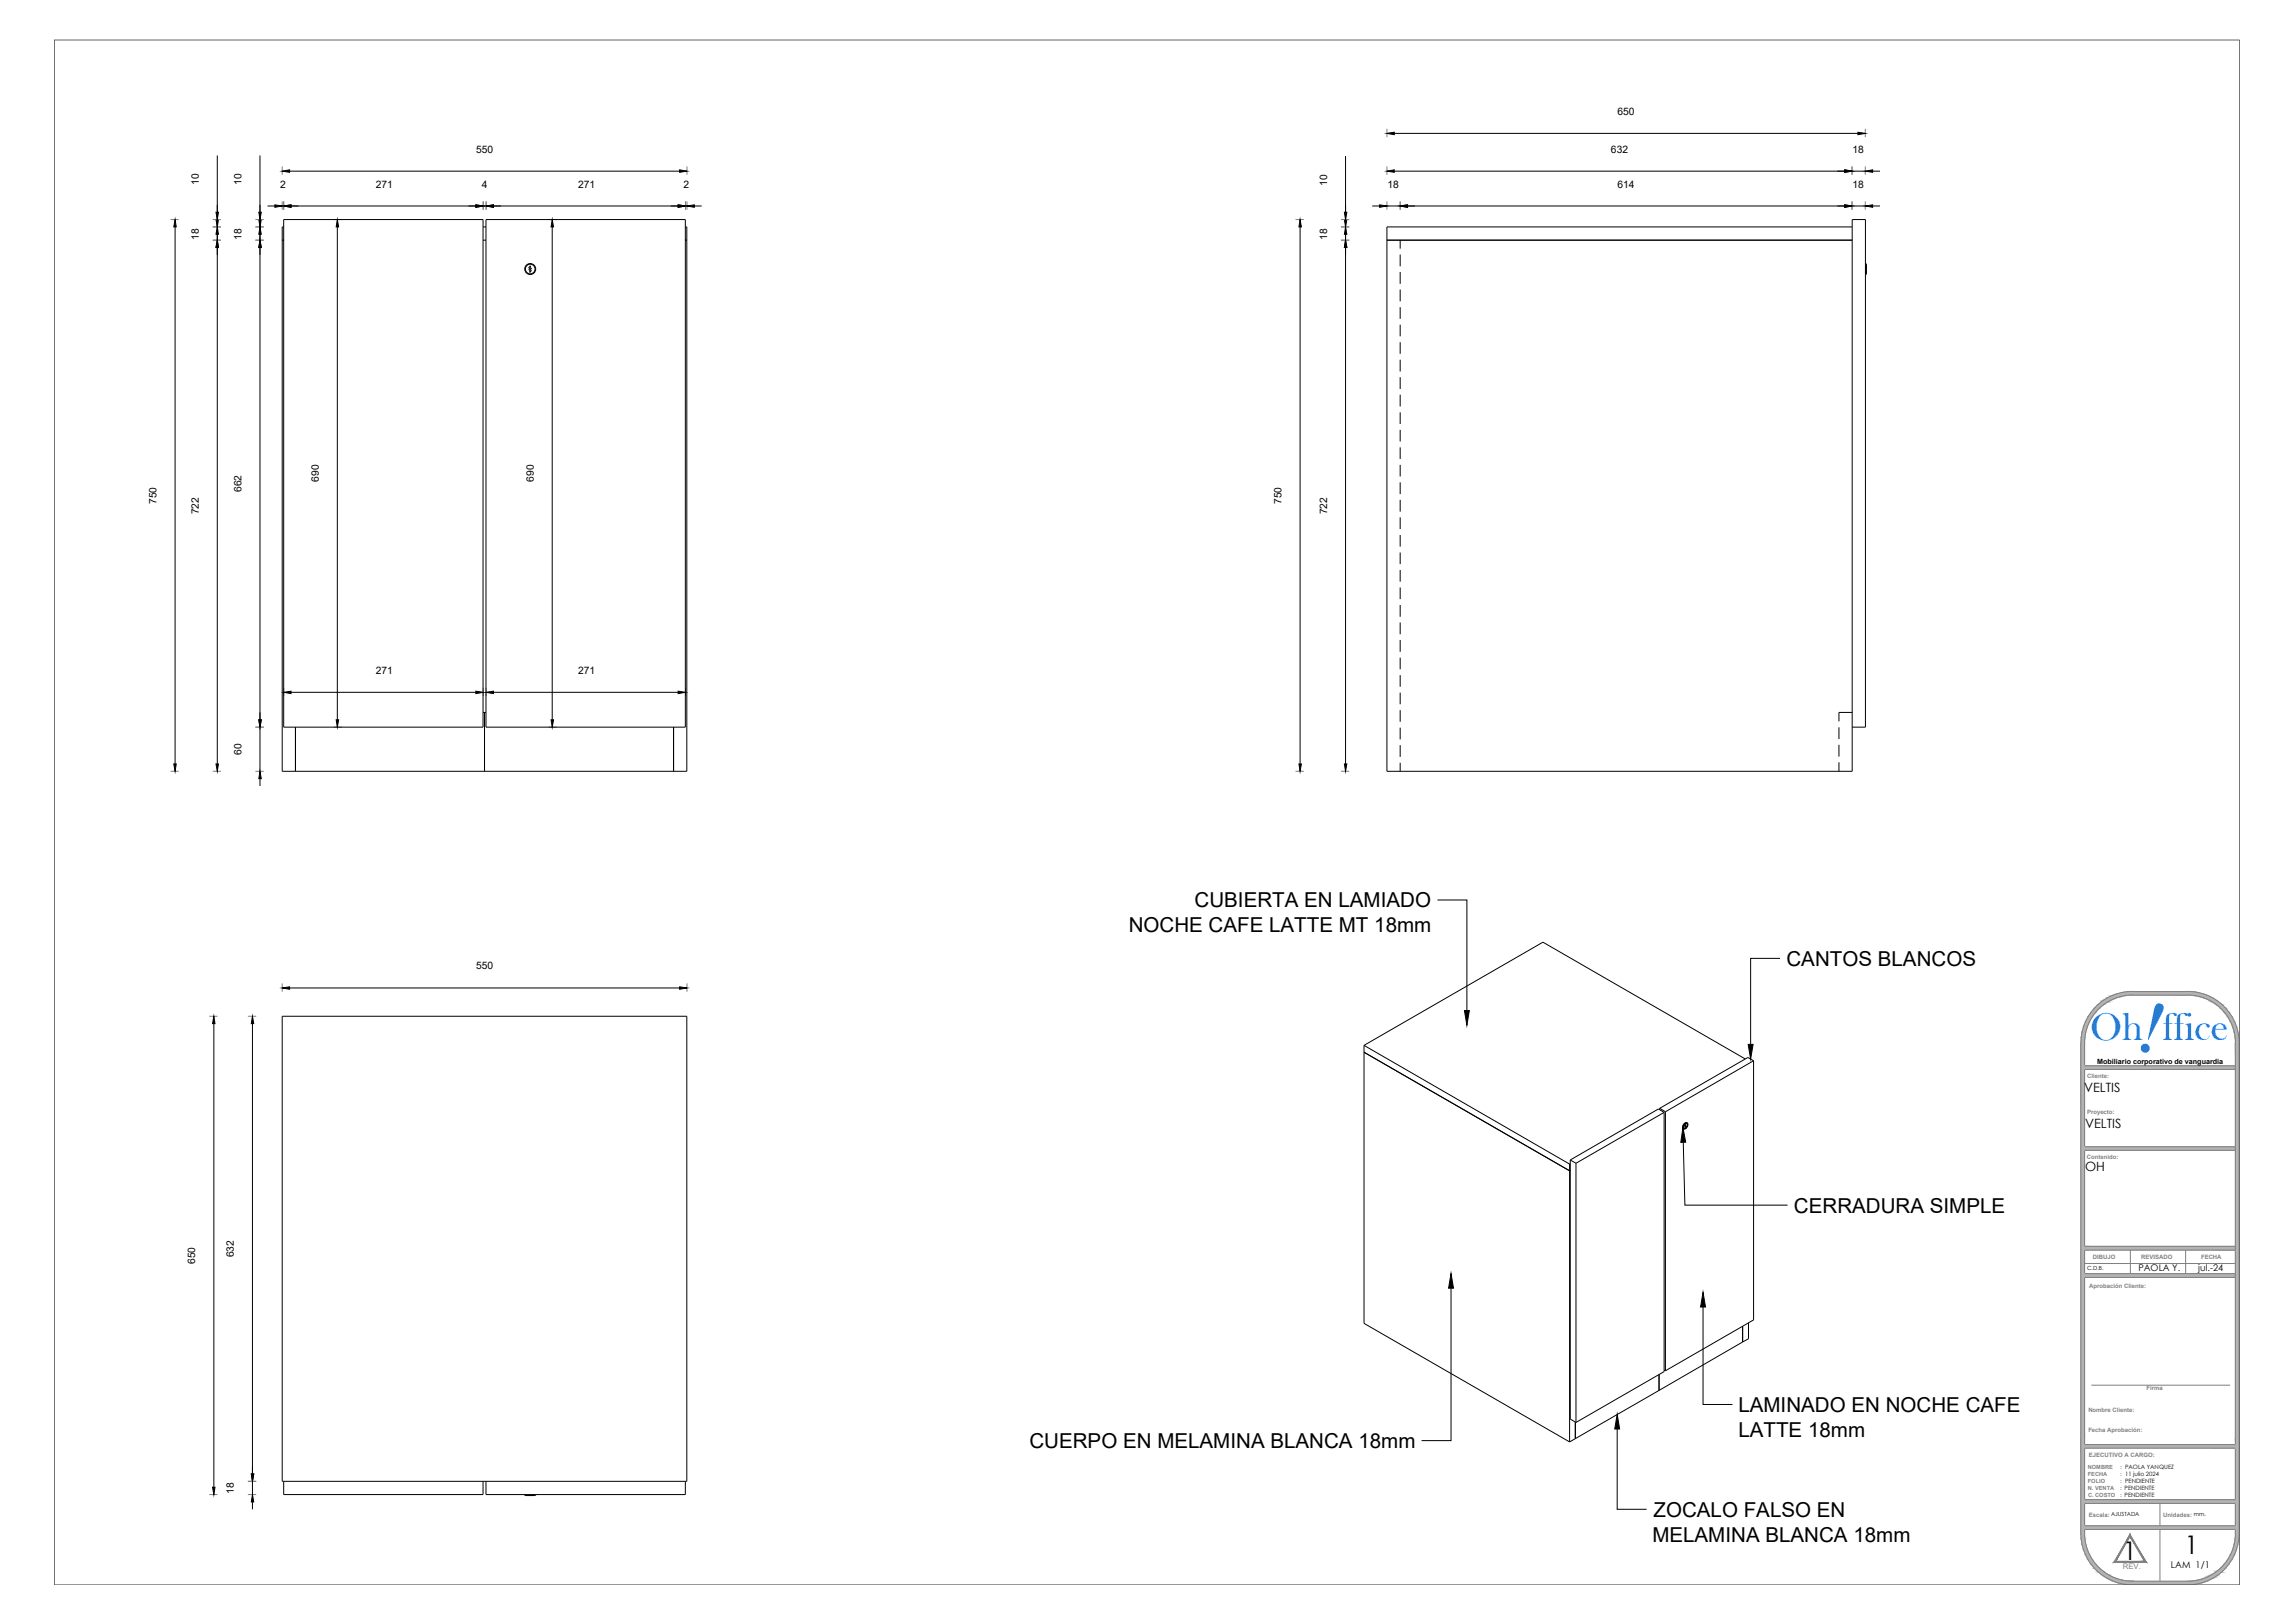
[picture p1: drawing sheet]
<svg xmlns="http://www.w3.org/2000/svg" width="594mm" height="420mm" viewBox="0 0 594 420" stroke-linecap="round" stroke-linejoin="round" font-family="sans-serif">
<defs><g id="words">
<text font-size="19.6" fill="#007fff" x="552.6" y="271.5" transform="rotate(19 552.6 271.5)">!</text>
<text font-size="10.2" fill="#007fff" x="541.1" y="269.2">Oh ffice</text>
<g font-size="6.6">
<text x="549.5" y="403.9">1</text>
<text x="565.5" y="402.3">1</text>
</g>
<g font-size="5.3">
<text x="309.2" y="234.9">CUBIERTA EN LAMIADO</text>
<text x="292.2" y="241.3">NOCHE CAFE LATTE MT 18mm</text>
<text x="462.4" y="250">CANTOS BLANCOS</text>
<text x="464.4" y="313.9">CERRADURA SIMPLE</text>
<text x="450" y="365.5">LAMINADO EN NOCHE CAFE</text>
<text x="450" y="371.9">LATTE 18mm</text>
<text x="266.5" y="374.9">CUERPO EN MELAMINA BLANCA 18mm</text>
<text x="428" y="392.6">ZOCALO FALSO EN</text>
<text x="427.7" y="399.1">MELAMINA BLANCA 18mm</text>
</g>
<g font-size="3.3">
<text x="539.5" y="282.6">VELTIS</text>
<text x="539.7" y="292">VELTIS</text>
<text x="539.7" y="303.2">OH</text>
</g>
<g font-size="2.7">
<text x="418.7" y="29.7">650</text>
<text x="123.3" y="39.5">550</text>
<text x="417" y="39.5">632</text>
<text x="479.5" y="39.5">18</text>
<text x="51.5" y="47.8" transform="rotate(-90 51.5 47.8)">10</text>
<text x="62.5" y="47.8" transform="rotate(-90 62.5 47.8)">10</text>
<text x="72.5" y="48.6">2</text>
<text x="97.3" y="48.6">271</text>
<text x="124.7" y="48.6">4</text>
<text x="149.6" y="48.6">271</text>
<text x="176.9" y="48.6">2</text>
<text x="343.5" y="48" transform="rotate(-90 343.5 48)">10</text>
<text x="359.2" y="48.5">18</text>
<text x="418.7" y="48.5">614</text>
<text x="479.5" y="48.5">18</text>
<text x="51.5" y="62" transform="rotate(-90 51.5 62)">18</text>
<text x="62.5" y="62" transform="rotate(-90 62.5 62)">18</text>
<text x="343.5" y="62" transform="rotate(-90 343.5 62)">18</text>
<text x="82.5" y="124.7" transform="rotate(-90 82.5 124.7)">690</text>
<text x="138.2" y="124.7" transform="rotate(-90 138.2 124.7)">690</text>
<text x="40.5" y="130.5" transform="rotate(-90 40.5 130.5)">750</text>
<text x="62.5" y="127.4" transform="rotate(-90 62.5 127.4)">662</text>
<text x="331.8" y="130.5" transform="rotate(-90 331.8 130.5)">750</text>
<text x="51.5" y="133.1" transform="rotate(-90 51.5 133.1)">722</text>
<text x="343.6" y="133.1" transform="rotate(-90 343.6 133.1)">722</text>
<text x="97.3" y="174.5">271</text>
<text x="149.6" y="174.5">271</text>
<text x="62.5" y="195.4" transform="rotate(-90 62.5 195.4)">60</text>
<text x="123.3" y="251">550</text>
<text x="50.5" y="327.2" transform="rotate(-90 50.5 327.2)">650</text>
<text x="60.6" y="325.5" transform="rotate(-90 60.6 325.5)">632</text>
<text x="60.6" y="386.7" transform="rotate(-90 60.6 386.7)">18</text>
</g>
<g font-size="2.4">
<text x="553.5" y="329.1">PAOLA Y.</text>
<text x="569" y="329.1">jul.-24</text>
<text x="562" y="406">LAM 1/1</text>
</g>
<text font-size="2" fill="#808080" x="549.5" y="406.3">REV.</text>
<text font-size="1.9" x="542.9" y="275.4">Mobiliario corporativo de vanguardia</text>
<g font-size="1.5" fill="#808080">
<text x="540.3" y="279.2">Cliente:</text>
<text x="540.2" y="288.5">Proyecto:</text>
<text x="540.2" y="300">Contenido:</text>
<text x="541.8" y="326">DIBUJO</text>
<text x="554.3" y="326">REVISADO</text>
<text x="569.8" y="326">FECHA</text>
<text x="540.8" y="333.5">Aprobación Cliente:</text>
<text x="555.6" y="359.9">Firma</text>
<text x="540.6" y="365.7">Nombre Cliente:</text>
<text x="540.6" y="370.7">Fecha Aprobación:</text>
<text x="540.7" y="377.2">EJECUTIVO A CARGO:</text>
<text x="540.5" y="380.4">NOMBRE</text>
<text x="540.5" y="382.1">FECHA</text>
<text x="540.5" y="383.9">FOLIO</text>
<text x="548.8" y="380.4">: PAOLA YANQUEZ</text>
<text x="548.8" y="382.1">: 11 julio 2024</text>
<text x="548.8" y="383.9">: PENDIENTE</text>
<text x="540.5" y="385.6">N. VENTA</text>
<text x="540.5" y="387.4">C. COSTO</text>
<text x="548.8" y="385.6">: PENDIENTE</text>
<text x="548.8" y="387.4">: PENDIENTE</text>
<text x="540.7" y="392.7">Escala: AJUSTADA</text>
<text x="560" y="392.7">Unidades: mm.</text>
</g>
<text font-size="1.5" x="540.2" y="328.7">C.D.B.</text>
</g></defs>
<g fill="none" stroke="#808080" stroke-width=".26">
<path d="M359 33.3v2.2M482.8 33.3v2.2M44.1 56.8h2.2M55.1 58.7h2.1M55.1 56.8h2.1M66.1 58.7h2.2M66.1 56.8h2.2M73.1 43.1v2.1M73.1 52.1v2.2M73.4 52.1v2.2M86.4 56.8h2.1M125.1 52.1v2.2"/>
<path d="M125.8 52.1v2.2M142 56.8h2.1M177.4 52.1v2.2M177.8 43.1v2.1M177.8 52.1v2.2M335.4 56.8h2.1M347.1 58.7h2.2M347.1 56.8h2.2M359 43.1v2.1M359 52.1v2.2M362.4 52.1v2.2M479.4 43.1v2.1"/>
<path d="M479.4 52.1v2.2M482.8 43.1v2.1M482.8 52.1v2.2M55.1 62.2h2.1M66.1 62.2h2.2M347.1 62.2h2.2M73.4 178v2.2M125.1 178v2.2M125.8 178v2.2M177.4 178v2.2M44.1 199.7h2.2M55.1 199.7h2.1"/>
<path d="M66.1 188.2h2.2M66.1 199.7h2.2M86.4 188.2h2.1M142 188.2h2.1M335.4 199.7h2.1M347.1 199.7h2.2M73.1 254.6v2.1M177.8 254.6v2.1M54.2 263.1h2.1M64.2 263.1h2.1M54.2 386.9h2.1M64.2 383.5h2.1"/>
<path d="M64.2 386.9h2.1"/>
</g>
<g fill="none" stroke="#000" stroke-width=".26">
<path d="M360.9 34.5h120M45.3 58.7v139.1M56.2 58.7v-1.9v1.9M56.2 40.2v16.6M56.2 58.7v3.9M67.3 58.7v-1.9v1.9M67.3 40.2v16.6M67.3 58.7v3.9M69.2 53.3h1.9M73.1 53.3h.3M75 44.3h100.9M75.3 53.3h47.9"/>
<path d="M87.3 58.7v127.6M125.1 53.3h.7M127.7 53.3h47.8M142.9 58.7v127.6M177.4 53.3h.4M179.7 53.3h1.9M336.5 58.7v139.1M348.3 58.7v-1.9v1.9M348.3 40.4v16.4M348.3 58.7v3.9M355.2 53.3h1.9M359 53.3h3.4"/>
<path d="M360.9 44.3h116.6M364.3 53.3h113.2M479.4 53.3h3.4M479.4 44.3h3.4M484.7 53.3h1.9M484.7 44.3h1.9M56.2 64.1v133.7M67.3 64.1v122.2M348.3 64.1v133.7M75.3 179.2h47.9M127.7 179.2h47.8M67.3 188.2v11.5"/>
<path d="M67.3 201.6v1.9M372.1 233h7.6v28.6M75 255.8h100.9M460.8 248.1h-7.6v22.3M55.4 265v120M65.3 265v116.6M435.7 295.7l.4 16.3h26.6M375.6 333.5v39.4h-7.6M440.8 338.4v25.2h7.7M418.6 369.9v20.8h7.6M65.3 383.5v3.4M65.3 388.8v1.9"/>
</g>
<g fill="#000" stroke="#000" stroke-width=".26">
<path d="M359 34.5l1.9-.3v.7zM480.9 34.2l1.9 .3-1.9 .4zM45.3 56.8l.3 1.9h-.6zM55.9 56.8h.6l-.3 1.9zM55.9 54.9h.6l-.3 1.9zM67 56.8h.6l-.3 1.9zM67 54.9h.6l-.3 1.9zM71.1 53l2 .3-2 .4zM73.1 44.3l1.9-.3v.6zM73.4 53.3l1.9-.3v.7zM87.3 56.8l.4 1.9h-.7zM123.2 53l1.9 .3-1.9 .4z"/>
<path d="M125.8 53.3l1.9-.3v.7zM142.9 56.8l.4 1.9h-.7zM175.5 53l1.9 .3-1.9 .4zM175.9 44l1.9 .3-1.9 .3zM177.8 53.3l1.9-.3v.7zM336.5 56.8l.4 1.9h-.7zM348 56.8h.6l-.3 1.9zM348 54.9h.6l-.3 1.9zM357.1 53l1.9 .3-1.9 .4zM359 44.3l1.9-.3v.6zM362.4 53.3l1.9-.3v.7zM477.5 53l1.9 .3-1.9 .4z"/>
<path d="M477.5 44l1.9 .3-1.9 .3zM482.8 53.3l1.9-.3v.7zM482.8 44.3l1.9-.3v.6zM56.2 62.2l.3 1.9h-.6zM56.2 58.7l.3 1.9h-.6zM67.3 62.2l.3 1.9h-.6zM67.3 58.7l.3 1.9h-.6zM348.3 62.2l.3 1.9h-.6zM348.3 58.7l.3 1.9h-.6zM73.4 179.2l1.9-.3v.7zM123.2 178.9l1.9 .3-1.9 .4zM125.8 179.2l1.9-.3v.7z"/>
<path d="M175.5 178.9l1.9 .3-1.9 .4zM45 197.8h.6l-.3 1.9zM55.9 197.8h.6l-.3 1.9zM67 186.3h.6l-.3 1.9zM87 186.3h.7l-.4 1.9zM142.6 186.3h.7l-.4 1.9zM336.2 197.8h.7l-.4 1.9zM348 197.8h.6l-.3 1.9zM67.3 199.7l.3 1.9h-.6zM73.1 255.8l1.9-.3v.6zM175.9 255.5l1.9 .3-1.9 .3zM55.4 263.1l.3 1.9h-.7z"/>
<path d="M65.3 263.1l.4 1.9h-.6zM379.1 261.6h1.3l-.7 3.8zM452.5 270.4h1.3l-.6 3.8zM435.6 291.9l.8 3.8h-1.3zM375.6 329.7l.6 3.8h-1.2zM440.8 334.5l.7 3.9h-1.3zM418.6 366.1l.7 3.8h-1.3zM55 385h.7l-.3 1.9zM65.1 381.6h.6l-.4 1.9zM65.3 386.9l.4 1.9h-.6z"/>
</g>
<g fill="none" stroke="#808080" stroke-width=".26">
<path d="M552.4 257.6h13.5M552.4 257.6a12.4 12.4 0 0 0-12.8 12.4v127a12.4 12.4 0 0 0 12.8 12.3M552.4 256.7a13.3 13.3 0 0 0-13.7 13.3M552.4 256.7h13.5M565.9 256.7a13.3 13.3 0 0 1 13.7 13.3v127a13.3 13.3 0 0 1-13.7 13.3h-13.5a13.3 13.3 0 0 1-13.8-13.3v-127M565.9 257.6a12.4 12.4 0 0 1 12.8 12.4M539.6 275.9h39v.9h-39M578.6 270v127M539.6 296.9h39v.9h-39M539.6 322.7h39v.9h-39M539.6 329.7h39v1h-39M539.6 327.1h39"/>
<path d="M551.5 323.6v6.1M565.8 323.6v6.1M541.3 358.6h36M539.6 374h39M539.6 374.9h39M539.6 395.9h39M539.6 395h39M539.6 388.2h39M539.6 389.2h39M559.1 389.2v5.8M559.1 395.9v13.4M578.7 397a12.4 12.4 0 0 1-12.8 12.3h-13.5"/>
</g>
<g fill="#b3b3b3" stroke="#b3b3b3" stroke-width=".26">
<path d="M552.4 256.7h14.9zM551 256.7h16.3z"/>
<path d="M551 256.7l17.7 .2-1.4-.2zM549.6 256.9l1.4-.2 17.7 .2z"/>
<path d="M549.6 256.9l20.5 .3-1.4-.3zM548.2 257.2l1.4-.3 20.5 .3z"/>
<path d="M548.2 257.2l23 .4-1.1-.4zM547.1 257.6l1.1-.4 23 .4z"/>
<path d="M565.9 257.6l5.4 .1zM565.9 257.6l5.4 .1z"/>
<path d="M547.1 257.6h5.3zM546.9 257.7h4.1z"/>
<path d="M567.3 257.7h4.1zM567.3 257.7h4.1z"/>
<path d="M546.9 257.7h4.1zM546.8 257.7h3.9z"/>
<path d="M567.6 257.7l4.1 .2-.3-.2zM567.6 257.7l4.1 .2z"/>
<path d="M546.8 257.7l2.8 .2 1.1-.2zM546.5 257.9l.3-.2 2.8 .2z"/>
<path d="M568.7 257.9l3.8 .3-.8-.3zM568.7 257.9l3.8 .3h-2.5z"/>
<path d="M546.5 257.9l1.7 .3 1.4-.3zM545.7 258.2l.8-.3 1.7 .3z"/>
<path d="M570 258.2l2.7 .1zM570 258.2l2.7 .1z"/>
<path d="M545.7 258.2h2.5zM545.5 258.3h2.4z"/>
<path d="M570.3 258.3l3 .4-.6-.4zM570.3 258.3l3 .4h-1.9z"/>
<path d="M545.5 258.3l1.3 .4 1.1-.4zM544.9 258.7l.6-.4 1.3 .4z"/>
<path d="M571.4 258.7l2.5 .4-.6-.4zM571.4 258.7l2.5 .4h-1.9z"/>
<path d="M544.9 258.7l1.3 .4 .6-.4zM544.4 259.1l.5-.4 1.3 .4z"/>
<path d="M572 259.1l2.3 .3-.4-.3zM572 259.1l2.3 .3h-1.7z"/>
<path d="M544.4 259.1l1.2 .3 .6-.3zM543.9 259.4l.5-.3 1.2 .3z"/>
<path d="M572.6 259.4l2.4 .6-.7-.6zM572.6 259.4l2.4 .6h-1.5z"/>
<path d="M543.9 259.4l.9 .6 .8-.6zM543.2 260l.7-.6 .9 .6z"/>
<path d="M573.5 260l1.8 .2-.3-.2zM573.5 260l1.8 .2h-1.5z"/>
<path d="M543.2 260l1.2 .2 .4-.2zM543 260.2l.2-.2 1.2 .2z"/>
<path d="M573.8 260.2l2.3 .7-.8-.7zM573.8 260.2l2.3 .7h-1.4z"/>
<path d="M543 260.2l.5 .7 .9-.7zM543 260.2l.5 .7h-1.3z"/>
<path d="M574.7 260.9l1.5 .2-.1-.2zM574.7 260.9l1.5 .2h-1.3z"/>
<path d="M542.2 260.9l1.2 .2 .1-.2zM542.2 260.9l1.2 .2h-1.3z"/>
<path d="M574.9 261.1l2 .9-.7-.9zM574.9 261.1l2 .9h-1.2z"/>
<path d="M542.1 261.1l.4 .9 .9-.9zM542.1 261.1l.4 .9h-1.2z"/>
<path d="M575.7 262l1.3 .2zM575.7 262l1.3 .2z"/>
<path d="M541.3 262h1.2zM541.3 262l1.1 .2h-1.2z"/>
<path d="M575.8 262.2l2 1-.8-1zM575.8 262.2l2 1h-1.2z"/>
<path d="M541.2 262.2l.4 1 .8-1zM541.2 262.2l.4 1h-1.1z"/>
<path d="M576.6 263.2l1.2 .1zM576.6 263.2l1.2 .1z"/>
<path d="M540.5 263.2h1.1zM540.5 263.2l1.1 .1z"/>
<path d="M576.7 263.3l1.7 1.2-.6-1.2zM576.7 263.3l1.7 1.2h-1.1z"/>
<path d="M540.5 263.3l.4 1.2 .7-1.2zM540.5 263.3l.4 1.2h-1.1z"/>
<path d="M577.3 264.5h1.1zM577.3 264.5h1.1z"/>
<path d="M539.8 264.5h1.1zM539.8 264.5h1.1z"/>
<path d="M577.4 264.5l1.5 1.3-.5-1.3zM577.4 264.5l1.5 1.3h-1z"/>
<path d="M539.8 264.5l.5 1.3 .6-1.3zM539.8 264.5l.5 1.3h-1z"/>
<path d="M577.9 265.8h1zM577.9 265.8h1z"/>
<path d="M539.3 265.8h1zM539.3 265.8h1z"/>
<path d="M577.9 265.8l1.4 1.4-.4-1.4zM577.9 265.8l1.4 1.4h-1z"/>
<path d="M539.3 265.8l.6 1.4 .4-1.4zM539.3 265.8l.6 1.4h-1z"/>
<path d="M578.3 267.2h1zM578.3 267.2h1z"/>
<path d="M538.9 267.2h1zM538.9 267.2h1z"/>
<path d="M578.3 267.2l1.2 1.4-.2-1.4zM578.3 267.2l1.2 1.4h-.9z"/>
<path d="M538.9 267.2l.8 1.4 .2-1.4zM538.9 267.2l.8 1.4h-1z"/>
<path d="M578.6 268.6h.9zM578.6 268.6h.9z"/>
<path d="M538.7 268.6h1zM538.7 268.6h1z"/>
<path d="M578.6 268.6l1 1.4-.1-1.4zM578.6 268.6l1 1.4h-1z"/>
<path d="M538.7 268.6l.9 1.4 .1-1.4zM538.7 268.6l.9 1.4h-1z"/>
<path d="M578.6 270l1 102.3v-102.3zM578.6 270l1 102.3h-1z"/>
<path d="M538.6 270l1 102.3v-102.3zM538.6 270l1 102.3h-1z"/>
<path d="M578.6 372.3l1 24.7v-24.7zM578.6 372.3l1 24.7h-1z"/>
<path d="M538.6 372.3l1 24.7v-24.7zM538.6 372.3l1 24.7h-1z"/>
<path d="M578.6 397l.9 1.4 .1-1.4zM578.6 397l.9 1.4h-.9z"/>
<path d="M538.6 397l1.1 1.4-.1-1.4zM538.6 397l1.1 1.4h-1z"/>
<path d="M578.6 398.4h.9zM578.6 398.4h.9z"/>
<path d="M538.7 398.4h1zM538.7 398.4h1z"/>
<path d="M578.6 398.4l.7 1.4 .2-1.4zM578.6 398.4l.7 1.4h-1z"/>
<path d="M538.7 398.4l1.2 1.4-.2-1.4zM538.7 398.4l1.2 1.4h-1z"/>
<path d="M578.3 399.8h1zM578.3 399.8h1z"/>
<path d="M538.9 399.8h1zM538.9 399.8h1z"/>
<path d="M578.3 399.8l.6 1.3 .4-1.3zM578.3 399.8l.6 1.3h-1z"/>
<path d="M538.9 399.8l1.4 1.3-.4-1.3zM538.9 399.8l1.4 1.3h-1z"/>
<path d="M577.9 401.1l1 .1zM577.9 401.1l1 .1z"/>
<path d="M539.3 401.1l1 .1zM539.3 401.1l1 .1z"/>
<path d="M577.9 401.2l.5 1.2 .5-1.2zM577.9 401.2l.5 1.2h-1z"/>
<path d="M539.3 401.2l1.6 1.2-.6-1.2zM539.3 401.2l1.6 1.2h-1.1z"/>
<path d="M577.4 402.4h1zM577.4 402.4l1 .1z"/>
<path d="M539.8 402.4l1.1 .1zM539.8 402.4l1.1 .1z"/>
<path d="M577.3 402.5l.5 1.2 .6-1.2zM577.3 402.5l.5 1.2h-1.1z"/>
<path d="M539.8 402.5l1.8 1.2-.7-1.2zM539.8 402.5l1.8 1.2h-1.1z"/>
<path d="M576.7 403.7h1.1zM576.7 403.7l1.1 .1z"/>
<path d="M540.5 403.7l1.1 .1zM540.5 403.7l1.1 .1z"/>
<path d="M576.6 403.8l.4 1 .8-1zM576.6 403.8l.4 1h-1.2z"/>
<path d="M540.5 403.8l1.9 1-.8-1zM540.5 403.8l1.9 1h-1.2z"/>
<path d="M575.8 404.8h1.2zM575.8 404.8l1.1 .1h-1.2z"/>
<path d="M541.2 404.8l1.3 .1zM541.2 404.8l1.3 .1z"/>
<path d="M575.7 404.9l.5 1 .7-1zM575.7 404.9l.5 1h-1.3z"/>
<path d="M541.3 404.9l2.1 1-.9-1zM541.3 404.9l2.1 1h-1.3z"/>
<path d="M574.9 405.9l1.2 .1 .1-.1zM574.9 405.9l1.2 .1h-1.4z"/>
<path d="M542.1 405.9l1.4 .1-.1-.1zM542.1 405.9l1.4 .1h-1.3z"/>
<path d="M574.7 406l.6 .8 .8-.8zM573.8 406.8l.9-.8 .6 .8z"/>
<path d="M542.2 406l2.2 .8-.9-.8zM542.2 406l2.2 .8h-1.4z"/>
<path d="M573.8 406.8l1.2 .2 .3-.2zM573.5 407l.3-.2 1.2 .2z"/>
<path d="M543 406.8l1.8 .2-.4-.2zM543 406.8l1.8 .2h-1.6z"/>
<path d="M573.5 407l.8 .6 .7-.6zM572.6 407.6l.9-.6 .8 .6z"/>
<path d="M543.2 407l2.4 .6-.8-.6zM543.2 407l2.4 .6h-1.7z"/>
<path d="M572.6 407.6l1.3 .3 .4-.3zM572 407.9l.6-.3 1.3 .3z"/>
<path d="M543.9 407.6l2.3 .3-.6-.3zM543.9 407.6l2.3 .3h-1.8z"/>
<path d="M572 407.9l1.3 .3 .6-.3zM571.4 408.2l.6-.3 1.3 .3z"/>
<path d="M544.4 407.9l2.4 .3-.6-.3zM544.4 407.9l2.4 .3h-1.9z"/>
<path d="M571.4 408.2l1.3 .4 .6-.4zM570.3 408.6l1.1-.4 1.3 .4z"/>
<path d="M544.9 408.2l3 .4-1.1-.4zM544.9 408.2l3 .4h-2.4z"/>
<path d="M570.3 408.6h2.4zM570 408.8h2.5z"/>
<path d="M545.5 408.6l2.7 .2zM545.5 408.6l2.7 .2z"/>
<path d="M570 408.8l1.7 .3 .8-.3zM568.7 409.1l1.3-.3 1.7 .3z"/>
<path d="M545.7 408.8l3.9 .3-1.4-.3zM545.7 408.8l3.9 .3h-3.1z"/>
<path d="M568.7 409.1l2.7 .2 .3-.2zM567.6 409.3l1.1-.2 2.7 .2z"/>
<path d="M546.5 409.1l4.2 .2zM546.5 409.1l4.2 .2h-3.9z"/>
<path d="M567.6 409.3h3.8zM567.3 409.3h4z"/>
<path d="M546.8 409.3h4.2zM546.8 409.3h4.2z"/>
<path d="M567.3 409.3h4zM565.9 409.3h5.3z"/>
<path d="M546.9 409.3h5.5zM546.9 409.3h5.5z"/>
<path d="M547.1 409.3l23 .4 1.1-.4zM547.1 409.3l23 .4h-21.9z"/>
<path d="M548.2 409.7l20.5 .4 1.4-.4zM548.2 409.7l20.5 .4h-19.1z"/>
<path d="M549.6 410.1l17.7 .2 1.4-.2zM549.6 410.1l17.7 .2h-16.3z"/>
<path d="M551 410.3h16.3zM551 410.3h14.9z"/>
<path d="M539.6 322.7l39 .9v-.9zM539.6 322.7l39 .9h-39z"/>
<path d="M539.6 395l39 .9v-.9zM539.6 395l39 .9h-39z"/>
<path d="M539.6 329.7l39 1v-1zM539.6 329.7l39 1h-39z"/>
<path d="M539.6 388.2l39 1v-1zM539.6 388.2l39 1h-39z"/>
<path d="M539.6 296.9l39 .9v-.9zM539.6 296.9l39 .9h-39z"/>
<path d="M539.6 275.9l39 .9v-.9zM539.6 275.9l39 .9h-39z"/>
<path d="M539.6 374l39 .9v-.9zM539.6 374l39 .9h-39z"/>
</g>
<path d="M551.4 397.2v.6l4.2 6.7zM551.4 397.8l4.2 6.7-.5-.3zM547.1 404.5h8.5l-.5-.3zM547.1 404.5l.6-.3h7.4zM551.4 397.2l-4.3 7.3 .6-.3zM551.4 397.2v.6l-3.7 6.4z" fill="#808080" stroke="#808080" stroke-width=".26"/>
<path d="M14.1 10.4h565.6v399.9h-565.6z" fill="none" stroke="#636466" stroke-width=".26"/>
<!-- layer: MD_Visible -->
<g fill="none" stroke="#000" stroke-width=".26">
<path d="M73.4 58.7h-.3v141h104.7v-141h-.4M73.4 56.8h51.6v131.4h-51.6zM125 58.7h.8M125.8 56.8h51.6v131.4h-51.6zM479.5 58.7h-120.5v141h120.5v-142.9h3.4v131.4h-3.4M73.1 62.2h.3M125 62.2h.8M136.9 69.2l.4 .3-.3 .3M136.9 69.2l.4-.4 .1 .1-.3 .4 .4 .2M137 69.7l.2 .3M137.2 70l-.1 .4 .1 .1 .3-.4M137.3 69.9l.2 .2"/>
<path d="M137.4 69.7v.2M137.5 69.6l-.2 .1M137.5 69.4v.2M177.4 62.2h.4M359 62.2h120.5M482.9 68.3h.2v2.8h-.2M483.1 68.4v2.5M76.5 188.2v11.5M125 184.4h.8M125.4 184.4v15.3M174.4 188.2v11.5M73.1 263.1h104.7v120.4h-104.7z"/>
<path d="M353.1 270.6l53.2 30.8M353.1 270.6v72l53.2 30.7M353.1 272.4l53.2 30.7 .2-.1M353.1 270.6l46.3-26.7 52.4 30.2M453.9 274.6v67.1l-22.8 13.2M453.9 274.6l-22.8 13.2M453.9 274.6l-1.5-.8-22.8 13.1M429.6 286.9l1.5 .9M429.6 286.9v.4M430.8 288l-1.5-.9-22.8 13.2M430.8 288v67.1l-22.8 13.1M430.8 288l-22.8 13.1"/>
<path d="M431.1 287.8v67.1M436 290.9l.7-.2a1.05 1.05 0 0 1-.9 1.6 .91 .91 0 0 1 .2-1.4zM436.1 291.4h.1M436.2 291.3h.1M436.2 291.7h.1M436.2 291.4l.1 .1M436.2 291.3l.1 .2M436.2 291.5l.2 .1M436.2 291.6v.1M436.3 291.6v.1M436.3 291.3v-.2l-.2 .3M436.3 291.3h.1"/>
<path d="M436.3 291.3l-.1 .1M436.3 291.5v.2M436.3 291.5v.1M436.4 291.6h.1M436.4 291.4v.2M436.4 291.7l-.1 .3v-.3M436.4 291.3v.1M436.6 290.6l.1 .2a.91 .91 0 0 0-.8 1.4M436.7 290.8a.91 .91 0 0 1-.8 1.4M436.7 290.6a1.05 1.05 0 0 0-.9 1.6h-.1M406.3 301.4v71.9M406.5 301.3l-.2 .1"/>
<path d="M406.5 300.3v67.1l1.5 .8M406.5 300.3l1.5 .8M408 301.1v67.1M429.5 355.8v4.1M429.5 359.9l-21.7 12.5M430.8 354.7l.3 .2M451.1 347.4l-21.6 12.5M451.1 343.4v4M452.6 342.5v4.1l-1.5 .8M407.8 368.2v4.2M407.8 372.4l-1.5 .9M73.4 383.5v3.4h51.6v-3.4"/>
<path d="M125.8 383.5v3.4h51.6v-3.4M135.8 386.9v.2h2.9v-.2M136 387.1l2.4 .1M138.5 387.1l-.1 .1"/>
<circle cx="137.3" cy="69.6" r="1.25"/>
<circle cx="137.3" cy="69.6" r="1.42"/>
</g>
<!-- layer: MD_Hidden -->
<g fill="none" stroke="#000" stroke-width=".26">
<path d="M362.4 62.2v2.2M362.4 65.9v3M362.4 70.4v3.1M362.4 75v3M362.4 79.5v3M482.9 68.8h.2M482.9 68.9h.2M482.9 69.3h.2M482.9 70.5h.2M482.9 70.4h.2M482.9 69.5h.2M362.4 84.1v3"/>
<path d="M362.4 88.6v3M362.4 93.1v3.1M362.4 97.6v3.1M362.4 102.2v3M362.4 106.8v3M362.4 111.3v3M362.4 115.8v3M362.4 120.3v3M362.4 124.9v3M362.4 129.4v3M362.4 133.9v3.1M362.4 138.5v3"/>
<path d="M362.4 143v3M362.4 147.6v3M362.4 152.1v3M362.4 156.6v3.1M362.4 161.1v3.1M362.4 165.7v3M362.4 170.3v3M362.4 174.8v3M362.4 179.3v3M362.4 183.8v3M362.4 188.4v3M362.4 192.9v3"/>
<path d="M362.4 197.5v2.2M476 188.3v3M476 192.8v3.1M476 197.3v2.4M479.5 184.4h-3.5v2.4"/>
</g>
<!-- layer: MD_Visible Narrow -->
<path d="M436.1 291.1l.5-.3a.7 .7 0 0 1 .1 .9 .7 .7 0 0 1-.8 .3v-.5zM436.1 291.4h.1M436.2 291.7h.1M436.2 291.6l.1 .1M436.3 291.3l.1 .1M436.3 291.5h.1M436.3 291.6l.1 .1" fill="none" stroke="#000" stroke-width=".26"/>
<use href="#words"/>
</svg>
